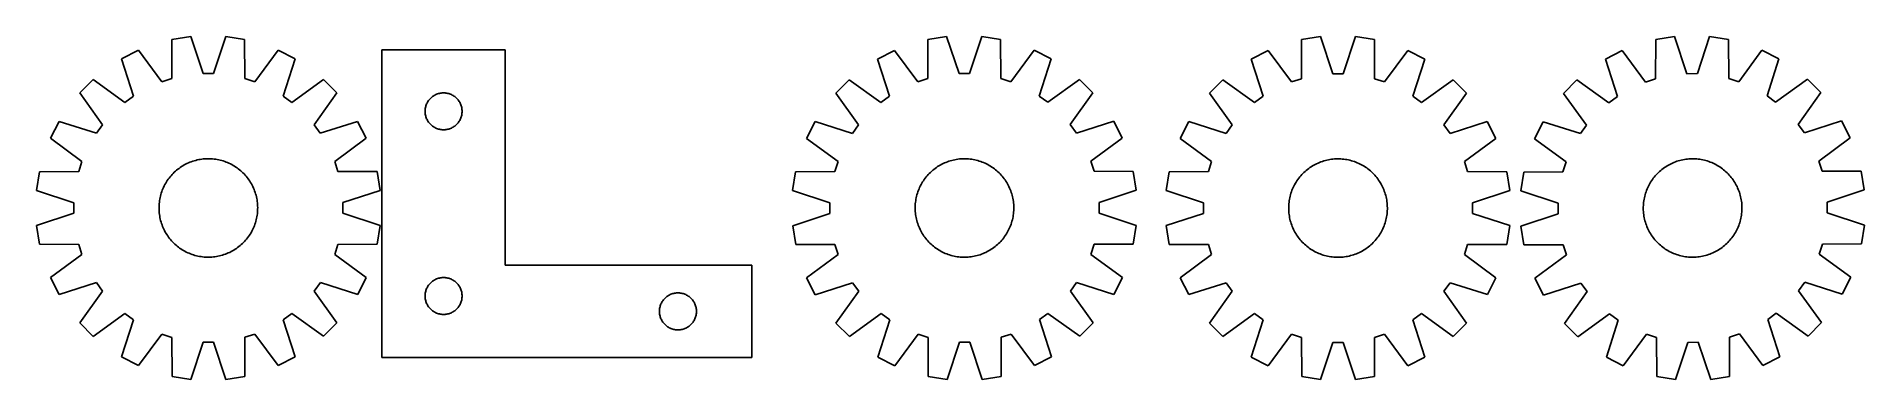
# Model space of a CAD drawing. Header units: millimetres. Extents: x 7 to 1489, y 7 to 285.
import ezdxf

# ---------------------------------------------------------------- set-up
doc = ezdxf.new("R2010")
doc.units = ezdxf.units.MM
doc.layers.add('CUT', color=7, linetype='CONTINUOUS', true_color=0x000000)

msp = doc.modelspace()

# ---------------------------------------------------------------- linework, layer by layer
at = {"layer": 'CUT'}
for p, q in [((116.512825, 282.7423), (116.342165, 250.978396)), ((131.709099, 285.151405), (116.512825, 282.7423)), ((141.69571, 254.997759), (131.709099, 285.151405)), ((160.247946, 285.15553), (150.270053, 254.998999)), ((175.444917, 282.750819), (160.247946, 285.15553)), ((175.624759, 250.986965), (175.444917, 282.750819)), ((729.387924, 282.686624), (729.251437, 250.922555)), ((744.581598, 285.112076), (729.387924, 282.686624)), ((754.600642, 254.969191), (744.581598, 285.112076)), ((773.120425, 285.146904), (763.17498, 254.979655)), ((788.319973, 282.758542), (773.120425, 285.146904)), ((788.533987, 250.9949), (788.319973, 282.758542)), ((1032.4024, 282.654139), (1032.227583, 250.890258)), ((1047.59899, 285.061255), (1032.4024, 282.654139)), ((1057.581653, 254.906302), (1047.59899, 285.061255)), ((1076.137838, 285.061644), (1066.155997, 254.906419)), ((1091.334493, 282.654943), (1076.137838, 285.061644)), ((1091.510177, 250.891066), (1091.334493, 282.654943)), ((1319.453274, 282.616805), (1319.378889, 250.852529)), ((1334.642177, 285.071958), (1319.453274, 282.616805)), ((1344.720134, 254.948719), (1334.642177, 285.071958)), ((1363.18088, 285.162581), (1353.294435, 254.975946)), ((1378.385069, 282.803941), (1363.18088, 285.162581)), ((1378.661184, 251.040778), (1378.385069, 282.803941)), ((89.372043, 273.919388), (75.663981, 266.932286)), ((75.663981, 266.932286), (85.317261, 236.670281)), ((108.187863, 248.327599), (89.372043, 273.919388)), ((202.588248, 273.935753), (183.779827, 248.338526)), ((216.298329, 266.952614), (202.588248, 273.935753)), ((206.653798, 236.68782), (216.298329, 266.952614)), ((386.720519, 274.364808), (286.720519, 274.364808)), ((286.720519, 274.364808), (286.720519, 24.364808)), ((386.720519, 99.364808), (386.720519, 274.364808)), ((702.25665, 273.834519), (688.556113, 266.832674)), ((688.556113, 266.832674), (698.241943, 236.581072)), ((721.099991, 248.262987), (702.25665, 273.834519)), ((815.472772, 273.972682), (796.6919, 248.355236)), ((829.190357, 267.004297), (815.472772, 273.972682)), ((819.578391, 236.729144), (829.190357, 267.004297)), ((1005.260464, 273.83478), (991.551487, 266.849473)), ((991.551487, 266.849473), (1001.200805, 236.586204)), ((1024.072933, 248.240528), (1005.260464, 273.83478)), ((1118.47667, 273.836324), (1099.664899, 248.241559)), ((1132.185837, 266.85139), (1118.47667, 273.836324)), ((1122.537344, 236.587859), (1132.185837, 266.85139)), ((1292.339358, 273.711672), (1278.652537, 266.683054)), ((1311.232658, 248.17703), (1292.339358, 273.711672)), ((1405.554994, 274.071185), (1386.824242, 248.417068)), ((1419.286177, 267.129632), (1405.554994, 274.071185)), ((1409.73342, 236.835745), (1419.286177, 267.129632)), ((150.270053, 254.998999), (141.69571, 254.997759)), ((763.17498, 254.979655), (754.600642, 254.969191)), ((1066.155997, 254.906419), (1057.581653, 254.906302)), ((1278.652537, 266.683054), (1288.397493, 236.450447)), ((1353.294435, 254.975946), (1344.720134, 254.948719)), ((52.577993, 250.154235), (41.699985, 239.273082)), ((41.699985, 239.273082), (60.232274, 213.475232)), ((78.381199, 231.629406), (52.577993, 250.154235)), ((116.342165, 250.978396), (108.187863, 248.327599)), ((183.779827, 248.338526), (175.624759, 250.986965)), ((239.389166, 250.181238), (213.591316, 231.648949)), ((231.74549, 213.500024), (250.270319, 239.30323)), ((250.270319, 239.30323), (239.389166, 250.181238)), ((328.346863, 236.809963), (328.998627, 237.224527)), ((328.998627, 237.224527), (329.670868, 237.60499)), ((329.670868, 237.60499), (330.361803, 237.950342)), ((330.361803, 237.950342), (331.069601, 238.259667)), ((331.069601, 238.259667), (331.792383, 238.532146)), ((331.792383, 238.532146), (332.528235, 238.767056)), ((332.528235, 238.767056), (333.275203, 238.963773)), ((333.275203, 238.963773), (334.031308, 239.121777)), ((334.031308, 239.121777), (334.794544, 239.240648)), ((334.794544, 239.240648), (335.562887, 239.320071)), ((335.562887, 239.320071), (336.3343, 239.359835)), ((336.3343, 239.359835), (337.106738, 239.359835)), ((337.106738, 239.359835), (337.878151, 239.320071)), ((337.878151, 239.320071), (338.646494, 239.240648)), ((338.646494, 239.240648), (339.409731, 239.121777)), ((339.409731, 239.121777), (340.165835, 238.963773)), ((340.165835, 238.963773), (340.912804, 238.767056)), ((340.912804, 238.767056), (341.648655, 238.532146)), ((341.648655, 238.532146), (342.371438, 238.259667)), ((342.371438, 238.259667), (343.079235, 237.950342)), ((343.079235, 237.950342), (343.77017, 237.60499)), ((343.77017, 237.60499), (344.442411, 237.224527)), ((344.442411, 237.224527), (345.094175, 236.809963)), ((665.488188, 250.029797), (654.621893, 239.136948)), ((654.621893, 239.136948), (673.181924, 213.35905)), ((691.311308, 231.532737), (665.488188, 250.029797)), ((729.251437, 250.922555), (721.099991, 248.262987)), ((796.6919, 248.355236), (788.533987, 250.9949)), ((852.299224, 250.257771), (826.521326, 231.69774)), ((844.695014, 213.568356), (863.192073, 239.391476)), ((863.192073, 239.391476), (852.299224, 250.257771)), ((968.463304, 250.074444), (957.583871, 239.194715)), ((957.583871, 239.194715), (976.112782, 213.39444)), ((994.264084, 231.546237), (968.463304, 250.074444)), ((1032.227583, 250.890258), (1024.072933, 248.240528)), ((1099.664899, 248.241559), (1091.510177, 250.891066)), ((1155.274478, 250.076991), (1129.474203, 231.548081)), ((1147.626, 213.396778), (1166.154207, 239.197559)), ((1166.154207, 239.197559), (1155.274478, 250.076991)), ((1255.617508, 249.835109), (1244.772529, 238.921036)), ((1244.772529, 238.921036), (1263.382923, 213.179474)), ((1281.476742, 231.388572), (1255.617508, 249.835109)), ((1319.378889, 250.852529), (1311.232658, 248.17703)), ((1386.824242, 248.417068), (1378.661184, 251.040778)), ((1442.42774, 250.428319), (1416.686179, 231.817925)), ((1434.895276, 213.724106), (1453.341814, 239.583341)), ((1453.341814, 239.583341), (1442.42774, 250.428319)), ((85.317261, 236.670281), (78.381199, 231.629406)), ((213.591316, 231.648949), (206.653798, 236.68782)), ((321.720519, 224.364808), (321.740408, 225.136989)), ((321.740408, 223.592627), (321.720519, 224.364808)), ((321.740408, 225.136989), (321.800021, 225.907123)), ((321.800021, 222.822493), (321.740408, 223.592627)), ((321.800021, 225.907123), (321.899201, 226.673166)), ((321.899201, 222.056449), (321.800021, 222.822493)), ((321.899201, 226.673166), (322.037684, 227.433089)), ((322.037684, 227.433089), (322.215103, 228.184875)), ((322.215103, 228.184875), (322.430988, 228.92653)), ((322.430988, 228.92653), (322.684767, 229.656089)), ((322.684767, 229.656089), (322.975766, 230.371616)), ((322.975766, 230.371616), (323.303213, 231.071215)), ((323.303213, 231.071215), (323.666241, 231.753029)), ((323.666241, 231.753029), (324.063886, 232.415251)), ((324.063886, 232.415251), (324.495094, 233.056124)), ((324.495094, 233.056124), (324.958722, 233.67395)), ((324.958722, 233.67395), (325.45354, 234.26709)), ((325.45354, 234.26709), (325.978236, 234.83397)), ((325.978236, 234.83397), (326.531419, 235.373088)), ((326.531419, 235.373088), (327.111621, 235.883015)), ((327.111621, 235.883015), (327.717305, 236.362397)), ((327.717305, 236.362397), (328.346863, 236.809963)), ((345.094175, 236.809963), (345.723733, 236.362397)), ((345.723733, 236.362397), (346.329417, 235.883015)), ((346.329417, 235.883015), (346.909619, 235.373088)), ((346.909619, 235.373088), (347.462802, 234.83397)), ((347.462802, 234.83397), (347.987498, 234.26709)), ((347.987498, 234.26709), (348.482316, 233.67395)), ((348.482316, 233.67395), (348.945944, 233.056124)), ((348.945944, 233.056124), (349.377153, 232.415251)), ((349.377153, 232.415251), (349.774798, 231.753029)), ((349.774798, 231.753029), (350.137825, 231.071215)), ((350.137825, 231.071215), (350.465273, 230.371616)), ((350.465273, 230.371616), (350.756271, 229.656089)), ((350.756271, 229.656089), (351.01005, 228.92653)), ((351.01005, 228.92653), (351.225935, 228.184875)), ((351.225935, 228.184875), (351.403354, 227.433089)), ((351.403354, 227.433089), (351.541838, 226.673166)), ((351.541838, 226.673166), (351.641017, 225.907123)), ((351.641017, 222.822493), (351.541838, 222.056449)), ((351.641017, 225.907123), (351.70063, 225.136989)), ((351.70063, 223.592627), (351.641017, 222.822493)), ((351.70063, 225.136989), (351.720519, 224.364808)), ((351.720519, 224.364808), (351.70063, 223.592627)), ((698.241943, 236.581072), (691.311308, 231.532737)), ((826.521326, 231.69774), (819.578391, 236.729144)), ((1001.200805, 236.586204), (994.264084, 231.546237)), ((1129.474203, 231.548081), (1122.537344, 236.587859)), ((1288.397493, 236.450447), (1281.476742, 231.388572)), ((1416.686179, 231.817925), (1409.73342, 236.835745)), ((24.928609, 216.182245), (17.94547, 202.472164)), ((55.193404, 206.537714), (24.928609, 216.182245)), ((60.232274, 213.475232), (55.193404, 206.537714)), ((236.786365, 206.563962), (231.74549, 213.500024)), ((267.04837, 216.217242), (236.786365, 206.563962)), ((274.035472, 202.509181), (267.04837, 216.217242)), ((322.037684, 221.296527), (321.899201, 222.056449)), ((322.215103, 220.544741), (322.037684, 221.296527)), ((322.430988, 219.803085), (322.215103, 220.544741)), ((322.684767, 219.073527), (322.430988, 219.803085)), ((322.975766, 218.357999), (322.684767, 219.073527)), ((323.303213, 217.658401), (322.975766, 218.357999)), ((323.666241, 216.976587), (323.303213, 217.658401)), ((324.063886, 216.314365), (323.666241, 216.976587)), ((324.495094, 215.673491), (324.063886, 216.314365)), ((324.958722, 215.055666), (324.495094, 215.673491)), ((325.45354, 214.462526), (324.958722, 215.055666)), ((325.978236, 213.895646), (325.45354, 214.462526)), ((326.531419, 213.356527), (325.978236, 213.895646)), ((327.111621, 212.846601), (326.531419, 213.356527)), ((327.717305, 212.367219), (327.111621, 212.846601)), ((328.346863, 211.919653), (327.717305, 212.367219)), ((328.998627, 211.505088), (328.346863, 211.919653)), ((329.670868, 211.124626), (328.998627, 211.505088)), ((330.361803, 210.779274), (329.670868, 211.124626)), ((331.069601, 210.469948), (330.361803, 210.779274)), ((331.792383, 210.197469), (331.069601, 210.469948)), ((332.528235, 209.96256), (331.792383, 210.197469)), ((333.275203, 209.765842), (332.528235, 209.96256)), ((334.031308, 209.607839), (333.275203, 209.765842)), ((334.794544, 209.488968), (334.031308, 209.607839)), ((335.562887, 209.409545), (334.794544, 209.488968)), ((336.3343, 209.369781), (335.562887, 209.409545)), ((337.106738, 209.369781), (336.3343, 209.369781)), ((337.878151, 209.409545), (337.106738, 209.369781)), ((338.646494, 209.488968), (337.878151, 209.409545)), ((339.409731, 209.607839), (338.646494, 209.488968)), ((340.165835, 209.765842), (339.409731, 209.607839)), ((340.912804, 209.96256), (340.165835, 209.765842)), ((341.648655, 210.197469), (340.912804, 209.96256)), ((342.371438, 210.469948), (341.648655, 210.197469)), ((343.079235, 210.779274), (342.371438, 210.469948)), ((343.77017, 211.124626), (343.079235, 210.779274)), ((344.442411, 211.505088), (343.77017, 211.124626)), ((345.094175, 211.919653), (344.442411, 211.505088)), ((345.723733, 212.367219), (345.094175, 211.919653)), ((346.329417, 212.846601), (345.723733, 212.367219)), ((346.909619, 213.356527), (346.329417, 212.846601)), ((347.462802, 213.895646), (346.909619, 213.356527)), ((347.987498, 214.462526), (347.462802, 213.895646)), ((348.482316, 215.055666), (347.987498, 214.462526)), ((348.945944, 215.673491), (348.482316, 215.055666)), ((349.377153, 216.314365), (348.945944, 215.673491)), ((349.774798, 216.976587), (349.377153, 216.314365)), ((350.137825, 217.658401), (349.774798, 216.976587)), ((350.465273, 218.357999), (350.137825, 217.658401)), ((350.756271, 219.073527), (350.465273, 218.357999)), ((351.01005, 219.803085), (350.756271, 219.073527)), ((351.225935, 220.544741), (351.01005, 219.803085)), ((351.403354, 221.296527), (351.225935, 220.544741)), ((351.541838, 222.056449), (351.403354, 221.296527)), ((637.875367, 216.028081), (630.906982, 202.310496)), ((668.15052, 206.416115), (637.875367, 216.028081)), ((673.181924, 213.35905), (668.15052, 206.416115)), ((849.743348, 206.637721), (844.695014, 213.568356)), ((879.99495, 216.323551), (849.743348, 206.637721)), ((886.996796, 202.623014), (879.99495, 216.323551)), ((940.809472, 216.106074), (933.824539, 202.396907)), ((971.073004, 206.457581), (940.809472, 216.106074)), ((976.112782, 213.39444), (971.073004, 206.457581)), ((1152.665967, 206.460057), (1147.626, 213.396778)), ((1182.929236, 216.109375), (1152.665967, 206.460057)), ((1189.914543, 202.400399), (1182.929236, 216.109375)), ((1228.071216, 215.779472), (1221.129663, 202.048289)), ((1258.365103, 206.226716), (1228.071216, 215.779472)), ((1263.382923, 213.179474), (1258.365103, 206.226716)), ((1439.957151, 206.803355), (1434.895276, 213.724106)), ((1470.189759, 216.548311), (1439.957151, 206.803355)), ((1477.218377, 202.86149), (1470.189759, 216.548311)), ((17.94547, 202.472164), (43.542698, 183.663743)), ((248.443683, 183.69336), (274.035472, 202.509181)), ((630.906982, 202.310496), (656.524428, 183.529623)), ((861.425264, 183.779673), (886.996796, 202.623014)), ((933.824539, 202.396907), (959.419304, 183.585136)), ((1164.320291, 183.587929), (1189.914543, 202.400399)), ((1221.129663, 202.048289), (1246.78378, 183.317537)), ((1451.683734, 183.96819), (1477.218377, 202.86149)), ((43.542698, 183.663743), (40.894258, 175.508675)), ((121.230355, 177.291667), (122.229161, 178.05416)), ((122.229161, 178.05416), (123.251423, 178.784903)), ((123.251423, 178.784903), (124.296135, 179.483175)), ((124.296135, 179.483175), (125.362265, 180.148288)), ((125.362265, 180.148288), (126.44876, 180.779584)), ((126.44876, 180.779584), (127.554548, 181.376442)), ((127.554548, 181.376442), (128.678538, 181.938271)), ((128.678538, 181.938271), (129.819622, 182.464518)), ((129.819622, 182.464518), (130.976672, 182.954662)), ((130.976672, 182.954662), (132.148547, 183.408221)), ((132.148547, 183.408221), (133.33409, 183.824747)), ((133.33409, 183.824747), (134.532132, 184.203828)), ((134.532132, 184.203828), (135.74149, 184.545091)), ((135.74149, 184.545091), (136.960971, 184.848199)), ((136.960971, 184.848199), (138.18937, 185.112852)), ((138.18937, 185.112852), (139.425476, 185.33879)), ((139.425476, 185.33879), (140.66807, 185.525789)), ((140.66807, 185.525789), (141.915924, 185.673665)), ((141.915924, 185.673665), (143.167807, 185.782273)), ((143.167807, 185.782273), (144.422484, 185.851504)), ((144.422484, 185.851504), (145.678716, 185.88129)), ((145.678716, 185.88129), (146.935264, 185.871603)), ((146.935264, 185.871603), (148.190888, 185.822451)), ((148.190888, 185.822451), (149.444348, 185.733883)), ((149.444348, 185.733883), (150.694408, 185.605987)), ((150.694408, 185.605987), (151.939833, 185.438889)), ((151.939833, 185.438889), (153.179396, 185.232753)), ((153.179396, 185.232753), (154.411872, 184.987784)), ((154.411872, 184.987784), (155.636045, 184.704222)), ((155.636045, 184.704222), (156.850707, 184.382348)), ((156.850707, 184.382348), (158.054659, 184.022479)), ((158.054659, 184.022479), (159.246714, 183.624971)), ((159.246714, 183.624971), (160.425694, 183.190216)), ((160.425694, 183.190216), (161.590437, 182.718643)), ((161.590437, 182.718643), (162.739792, 182.210717)), ((162.739792, 182.210717), (163.872626, 181.666939)), ((163.872626, 181.666939), (164.987821, 181.087847)), ((164.987821, 181.087847), (166.084275, 180.474011)), ((166.084275, 180.474011), (167.160908, 179.826037)), ((167.160908, 179.826037), (168.216655, 179.144566)), ((168.216655, 179.144566), (169.250477, 178.430269)), ((169.250477, 178.430269), (170.261351, 177.683851)), ((251.09448, 175.539058), (248.443683, 183.69336)), ((656.524428, 183.529623), (653.884764, 175.37171)), ((734.218896, 177.241127), (735.216881, 178.004694)), ((735.216881, 178.004694), (736.238357, 178.736536)), ((736.238357, 178.736536), (737.282317, 179.435932)), ((737.282317, 179.435932), (738.34773, 180.102192)), ((738.34773, 180.102192), (739.433545, 180.734657)), ((739.433545, 180.734657), (740.538691, 181.332703)), ((740.538691, 181.332703), (741.662076, 181.895741)), ((741.662076, 181.895741), (742.802593, 182.423215)), ((742.802593, 182.423215), (743.959115, 182.914605)), ((743.959115, 182.914605), (745.130501, 183.369424)), ((745.130501, 183.369424), (746.315596, 183.787225)), ((746.315596, 183.787225), (747.513229, 184.167595)), ((747.513229, 184.167595), (748.722219, 184.510159)), ((748.722219, 184.510159), (749.941373, 184.814578)), ((749.941373, 184.814578), (751.169487, 185.080553)), ((751.169487, 185.080553), (752.40535, 185.30782)), ((752.40535, 185.30782), (753.647741, 185.496156)), ((753.647741, 185.496156), (754.895435, 185.645375)), ((754.895435, 185.645375), (756.147201, 185.755328)), ((756.147201, 185.755328), (757.401803, 185.825909)), ((757.401803, 185.825909), (758.658002, 185.857047)), ((758.658002, 185.857047), (759.91456, 185.848711)), ((759.91456, 185.848711), (761.170236, 185.80091)), ((761.170236, 185.80091), (762.42379, 185.713691)), ((762.42379, 185.713691), (763.673987, 185.58714)), ((763.673987, 185.58714), (764.919592, 185.421382)), ((764.919592, 185.421382), (766.159375, 185.21658)), ((766.159375, 185.21658), (767.392114, 184.972936)), ((767.392114, 184.972936), (768.616591, 184.690692)), ((768.616591, 184.690692), (769.831599, 184.370125)), ((769.831599, 184.370125), (771.035938, 184.011552)), ((771.035938, 184.011552), (772.228419, 183.615326)), ((772.228419, 183.615326), (773.407867, 183.18184)), ((773.407867, 183.18184), (774.573116, 182.711519)), ((774.573116, 182.711519), (775.723017, 182.20483)), ((775.723017, 182.20483), (776.856436, 181.662272)), ((776.856436, 181.662272), (777.972252, 181.084379)), ((777.972252, 181.084379), (779.069367, 180.471723)), ((779.069367, 180.471723), (780.146695, 179.824908)), ((780.146695, 179.824908), (781.203176, 179.144573)), ((781.203176, 179.144573), (782.237765, 178.431389)), ((782.237765, 178.431389), (783.249442, 177.686059)), ((864.084831, 175.628227), (861.425264, 183.779673)), ((959.419304, 183.585136), (956.769797, 175.430414)), ((1037.106127, 177.202889), (1038.105032, 177.965251)), ((1038.105032, 177.965251), (1039.12739, 178.69586)), ((1039.12739, 178.69586), (1040.172193, 179.393996)), ((1040.172193, 179.393996), (1041.23841, 180.058969)), ((1041.23841, 180.058969), (1042.324987, 180.690124)), ((1042.324987, 180.690124), (1043.430854, 181.286836)), ((1043.430854, 181.286836), (1044.554918, 181.848518)), ((1044.554918, 181.848518), (1045.69607, 182.374616)), ((1045.69607, 182.374616), (1046.853184, 182.864609)), ((1046.853184, 182.864609), (1048.025119, 183.318015)), ((1048.025119, 183.318015), (1049.210717, 183.734385)), ((1049.210717, 183.734385), (1050.408808, 184.11331)), ((1050.408808, 184.11331), (1051.618211, 184.454414)), ((1051.618211, 184.454414), (1052.837731, 184.757362)), ((1052.837731, 184.757362), (1054.066165, 185.021855)), ((1054.066165, 185.021855), (1055.302301, 185.247631)), ((1055.302301, 185.247631), (1056.544919, 185.434467)), ((1056.544919, 185.434467), (1057.792792, 185.58218)), ((1057.792792, 185.58218), (1059.044689, 185.690623)), ((1059.044689, 185.690623), (1060.299375, 185.75969)), ((1060.299375, 185.75969), (1061.555611, 185.789312)), ((1061.555611, 185.789312), (1062.812158, 185.77946)), ((1062.812158, 185.77946), (1064.067775, 185.730144)), ((1064.067775, 185.730144), (1065.321224, 185.641412)), ((1065.321224, 185.641412), (1066.571267, 185.513352)), ((1066.571267, 185.513352), (1067.816671, 185.346091)), ((1067.816671, 185.346091), (1069.056206, 185.139793)), ((1069.056206, 185.139793), (1070.28865, 184.894662)), ((1070.28865, 184.894662), (1071.512786, 184.61094)), ((1071.512786, 184.61094), (1072.727406, 184.288907)), ((1072.727406, 184.288907), (1073.931311, 183.928881)), ((1073.931311, 183.928881), (1075.123314, 183.531217)), ((1075.123314, 183.531217), (1076.302237, 183.096308)), ((1076.302237, 183.096308), (1077.466918, 182.624582)), ((1077.466918, 182.624582), (1078.616207, 182.116505)), ((1078.616207, 182.116505), (1079.74897, 181.572579)), ((1079.74897, 181.572579), (1080.864088, 180.993341)), ((1080.864088, 180.993341), (1081.960463, 180.379361)), ((1081.960463, 180.379361), (1083.03701, 179.731247)), ((1083.03701, 179.731247), (1084.092669, 179.049637)), ((1084.092669, 179.049637), (1085.126396, 178.335205)), ((1085.126396, 178.335205), (1086.137173, 177.588655)), ((1166.97002, 175.43328), (1164.320291, 183.587929)), ((1246.78378, 183.317537), (1244.16007, 175.154479)), ((1324.490394, 177.180955), (1325.486883, 177.946471)), ((1325.486883, 177.946471), (1326.506927, 178.680309)), ((1326.506927, 178.680309), (1327.549517, 179.381745)), ((1327.549517, 179.381745), (1328.613626, 180.050086)), ((1328.613626, 180.050086), (1329.698203, 180.684672)), ((1329.698203, 180.684672), (1330.802177, 181.284879)), ((1330.802177, 181.284879), (1331.924459, 181.850112)), ((1331.924459, 181.850112), (1333.063943, 182.379815)), ((1333.063943, 182.379815), (1334.219502, 182.873464)), ((1334.219502, 182.873464), (1335.389997, 183.330573)), ((1335.389997, 183.330573), (1336.574272, 183.75069)), ((1336.574272, 183.75069), (1337.77116, 184.133401)), ((1337.77116, 184.133401), (1338.979478, 184.478328)), ((1338.979478, 184.478328), (1340.198034, 184.78513)), ((1340.198034, 184.78513), (1341.425625, 185.053505)), ((1341.425625, 185.053505), (1342.661041, 185.283188)), ((1342.661041, 185.283188), (1343.903062, 185.473953)), ((1343.903062, 185.473953), (1345.150462, 185.625611)), ((1345.150462, 185.625611), (1346.40201, 185.738012)), ((1346.40201, 185.738012), (1347.656472, 185.811045)), ((1347.656472, 185.811045), (1348.912608, 185.844639)), ((1348.912608, 185.844639), (1350.169179, 185.83876)), ((1350.169179, 185.83876), (1351.424946, 185.793414)), ((1351.424946, 185.793414), (1352.678669, 185.708646)), ((1352.678669, 185.708646), (1353.929111, 185.584539)), ((1353.929111, 185.584539), (1355.175037, 185.421216)), ((1355.175037, 185.421216), (1356.415219, 185.218839)), ((1356.415219, 185.218839), (1357.648432, 184.977606)), ((1357.648432, 184.977606), (1358.873458, 184.697756)), ((1358.873458, 184.697756), (1360.08909, 184.379565)), ((1360.08909, 184.379565), (1361.294128, 184.023347)), ((1361.294128, 184.023347), (1362.487382, 183.629454)), ((1362.487382, 183.629454), (1363.667675, 183.198274)), ((1363.667675, 183.198274), (1364.833841, 182.730233)), ((1364.833841, 182.730233), (1365.984731, 182.225793)), ((1365.984731, 182.225793), (1367.119208, 181.685451)), ((1367.119208, 181.685451), (1368.236152, 181.109742)), ((1368.236152, 181.109742), (1369.334462, 180.499232)), ((1369.334462, 180.499232), (1370.413054, 179.854524)), ((1370.413054, 179.854524), (1371.470862, 179.176256)), ((1371.470862, 179.176256), (1372.506844, 178.465096)), ((1372.506844, 178.465096), (1373.519976, 177.721745)), ((1454.359234, 175.82196), (1451.683734, 183.96819)), ((9.130405, 175.328833), (6.725693, 160.131862)), ((40.894258, 175.508675), (9.130405, 175.328833)), ((109.670506, 162.623708), (110.214284, 163.756542)), ((110.214284, 163.756542), (110.793377, 164.871737)), ((110.793377, 164.871737), (111.407212, 165.968191)), ((111.407212, 165.968191), (112.055186, 167.044823)), ((112.055186, 167.044823), (112.736657, 168.100571)), ((112.736657, 168.100571), (113.450954, 169.134393)), ((113.450954, 169.134393), (114.197372, 170.145267)), ((114.197372, 170.145267), (114.975174, 171.132197)), ((114.975174, 171.132197), (115.783592, 172.094209)), ((115.783592, 172.094209), (116.621829, 173.030353)), ((116.621829, 173.030353), (117.489057, 173.939706)), ((117.489057, 173.939706), (118.384421, 174.82137)), ((118.384421, 174.82137), (119.307036, 175.674474)), ((119.307036, 175.674474), (120.255993, 176.498177)), ((120.255993, 176.498177), (121.230355, 177.291667)), ((170.261351, 177.683851), (171.248281, 176.906049)), ((171.248281, 176.906049), (172.210293, 176.097631)), ((172.210293, 176.097631), (173.146437, 175.259394)), ((173.146437, 175.259394), (174.05579, 174.392166)), ((174.05579, 174.392166), (174.937454, 173.496802)), ((174.937454, 173.496802), (175.790558, 172.574187)), ((175.790558, 172.574187), (176.614261, 171.62523)), ((176.614261, 171.62523), (177.407751, 170.650868)), ((177.407751, 170.650868), (178.170244, 169.652063)), ((178.170244, 169.652063), (178.900987, 168.6298)), ((178.900987, 168.6298), (179.599259, 167.585088)), ((179.599259, 167.585088), (180.264372, 166.518959)), ((180.264372, 166.518959), (180.895668, 165.432464)), ((180.895668, 165.432464), (181.492526, 164.326675)), ((181.492526, 164.326675), (182.054355, 163.202685)), ((182.054355, 163.202685), (182.580602, 162.061601)), ((282.858384, 175.368399), (251.09448, 175.539058)), ((285.267489, 160.172124), (282.858384, 175.368399)), ((622.121122, 175.157697), (619.73276, 159.958148)), ((653.884764, 175.37171), (622.121122, 175.157697)), ((722.674834, 162.560741), (723.217393, 163.694159)), ((723.217393, 163.694159), (723.795285, 164.809976)), ((723.795285, 164.809976), (724.407941, 165.90709)), ((724.407941, 165.90709), (725.054756, 166.984419)), ((725.054756, 166.984419), (725.735091, 168.040899)), ((725.735091, 168.040899), (726.448275, 169.075488)), ((726.448275, 169.075488), (727.193605, 170.087165)), ((727.193605, 170.087165), (727.970345, 171.074932)), ((727.970345, 171.074932), (728.777728, 172.037813)), ((728.777728, 172.037813), (729.614957, 172.974858)), ((729.614957, 172.974858), (730.481206, 173.885143)), ((730.481206, 173.885143), (731.375621, 174.76777)), ((731.375621, 174.76777), (732.297318, 175.621866)), ((732.297318, 175.621866), (733.245389, 176.44659)), ((733.245389, 176.44659), (734.218896, 177.241127)), ((783.249442, 177.686059), (784.237208, 176.909319)), ((784.237208, 176.909319), (785.200089, 176.101936)), ((785.200089, 176.101936), (786.137135, 175.264707)), ((786.137135, 175.264707), (787.04742, 174.398458)), ((787.04742, 174.398458), (787.930046, 173.504043)), ((787.930046, 173.504043), (788.784143, 172.582346)), ((788.784143, 172.582346), (789.608866, 171.634275)), ((789.608866, 171.634275), (790.403404, 170.660768)), ((790.403404, 170.660768), (791.16697, 169.662783)), ((791.16697, 169.662783), (791.898813, 168.641307)), ((791.898813, 168.641307), (792.598209, 167.597347)), ((792.598209, 167.597347), (793.264468, 166.531934)), ((793.264468, 166.531934), (793.896933, 165.446119)), ((793.896933, 165.446119), (794.49498, 164.340973)), ((794.49498, 164.340973), (795.058018, 163.217588)), ((795.058018, 163.217588), (795.585492, 162.077071)), ((895.848901, 175.49174), (864.084831, 175.628227)), ((898.274353, 160.298066), (895.848901, 175.49174)), ((925.00592, 175.25473), (922.599218, 160.058075)), ((956.769797, 175.430414), (925.00592, 175.25473)), ((1025.544358, 162.536444), (1026.088283, 163.669207)), ((1026.088283, 163.669207), (1026.667522, 164.784325)), ((1026.667522, 164.784325), (1027.281501, 165.8807)), ((1027.281501, 165.8807), (1027.929616, 166.957247)), ((1027.929616, 166.957247), (1028.611225, 168.012906)), ((1028.611225, 168.012906), (1029.325658, 169.046633)), ((1029.325658, 169.046633), (1030.072208, 170.05741)), ((1030.072208, 170.05741), (1030.850139, 171.044239)), ((1030.850139, 171.044239), (1031.658683, 172.006145)), ((1031.658683, 172.006145), (1032.497042, 172.942179)), ((1032.497042, 172.942179), (1033.364389, 173.851418)), ((1033.364389, 173.851418), (1034.259869, 174.732965)), ((1034.259869, 174.732965), (1035.182596, 175.585948)), ((1035.182596, 175.585948), (1036.131661, 176.409527)), ((1036.131661, 176.409527), (1037.106127, 177.202889)), ((1086.137173, 177.588655), (1087.124002, 176.810724)), ((1087.124002, 176.810724), (1088.085908, 176.00218)), ((1088.085908, 176.00218), (1089.021942, 175.16382)), ((1089.021942, 175.16382), (1089.931181, 174.296473)), ((1089.931181, 174.296473), (1090.812728, 173.400994)), ((1090.812728, 173.400994), (1091.665711, 172.478267)), ((1091.665711, 172.478267), (1092.48929, 171.529202)), ((1092.48929, 171.529202), (1093.282652, 170.554736)), ((1093.282652, 170.554736), (1094.045014, 169.555831)), ((1094.045014, 169.555831), (1094.775623, 168.533473)), ((1094.775623, 168.533473), (1095.473759, 167.48867)), ((1095.473759, 167.48867), (1096.138732, 166.422453)), ((1096.138732, 166.422453), (1096.769887, 165.335875)), ((1096.769887, 165.335875), (1097.366599, 164.230009)), ((1097.366599, 164.230009), (1097.928281, 163.105945)), ((1097.928281, 163.105945), (1098.454379, 161.964793)), ((1198.733902, 175.258462), (1166.97002, 175.43328)), ((1201.141018, 160.061873), (1198.733902, 175.258462)), ((1212.396907, 174.878365), (1210.038267, 159.674176)), ((1244.16007, 175.154479), (1212.396907, 174.878365)), ((1312.975055, 162.478026), (1313.515397, 163.612503)), ((1313.515397, 163.612503), (1314.091107, 164.729448)), ((1314.091107, 164.729448), (1314.701616, 165.827758)), ((1314.701616, 165.827758), (1315.346324, 166.906349)), ((1315.346324, 166.906349), (1316.024592, 167.964157)), ((1316.024592, 167.964157), (1316.735753, 169.000139)), ((1316.735753, 169.000139), (1317.479103, 170.013271)), ((1317.479103, 170.013271), (1318.25391, 171.002554)), ((1318.25391, 171.002554), (1319.059409, 171.967012)), ((1319.059409, 171.967012), (1319.894804, 172.905693)), ((1319.894804, 172.905693), (1320.759272, 173.817669)), ((1320.759272, 173.817669), (1321.65196, 174.702043)), ((1321.65196, 174.702043), (1322.571985, 175.55794)), ((1322.571985, 175.55794), (1323.518441, 176.384515)), ((1323.518441, 176.384515), (1324.490394, 177.180955)), ((1373.519976, 177.721745), (1374.509259, 176.946938)), ((1374.509259, 176.946938), (1375.473717, 176.14144)), ((1375.473717, 176.14144), (1376.412397, 175.306044)), ((1376.412397, 175.306044), (1377.324374, 174.441576)), ((1377.324374, 174.441576), (1378.208747, 173.548889)), ((1378.208747, 173.548889), (1379.064644, 172.628863)), ((1379.064644, 172.628863), (1379.89122, 171.682407)), ((1379.89122, 171.682407), (1380.687659, 170.710454)), ((1380.687659, 170.710454), (1381.453175, 169.713965)), ((1381.453175, 169.713965), (1382.187014, 168.693921)), ((1382.187014, 168.693921), (1382.888449, 167.651331)), ((1382.888449, 167.651331), (1383.55679, 166.587222)), ((1383.55679, 166.587222), (1384.191377, 165.502646)), ((1384.191377, 165.502646), (1384.791583, 164.398671)), ((1384.791583, 164.398671), (1385.356817, 163.276389)), ((1385.356817, 163.276389), (1385.886519, 162.136906)), ((1486.12351, 175.747574), (1454.359234, 175.82196)), ((1488.578662, 160.558671), (1486.12351, 175.747574)), ((6.725693, 160.131862), (36.882224, 150.153969)), ((36.882224, 150.153969), (36.883464, 141.579626)), ((106.058772, 148.074804), (106.14734, 149.328264)), ((106.14734, 149.328264), (106.275236, 150.578324)), ((106.275236, 150.578324), (106.442334, 151.823749)), ((106.442334, 151.823749), (106.64847, 153.063312)), ((106.64847, 153.063312), (106.89344, 154.295788)), ((106.89344, 154.295788), (107.177001, 155.519961)), ((107.177001, 155.519961), (107.498875, 156.734623)), ((107.498875, 156.734623), (107.858744, 157.938575)), ((107.858744, 157.938575), (108.256252, 159.13063)), ((108.256252, 159.13063), (108.691007, 160.30961)), ((108.691007, 160.30961), (109.16258, 161.474353)), ((109.16258, 161.474353), (109.670506, 162.623708)), ((182.580602, 162.061601), (183.070746, 160.904551)), ((183.070746, 160.904551), (183.524305, 159.732676)), ((183.524305, 159.732676), (183.940831, 158.547133)), ((183.940831, 158.547133), (184.319913, 157.349091)), ((184.319913, 157.349091), (184.661175, 156.139733)), ((184.661175, 156.139733), (184.964283, 154.920253)), ((184.964283, 154.920253), (185.228936, 153.691853)), ((185.228936, 153.691853), (185.454874, 152.455747)), ((185.454874, 152.455747), (185.641873, 151.213153)), ((185.641873, 151.213153), (185.78975, 149.965299)), ((185.78975, 149.965299), (185.898357, 148.713416)), ((185.898357, 148.713416), (185.967588, 147.458739)), ((255.113844, 150.185513), (285.267489, 160.172124)), ((255.115083, 141.61117), (255.113844, 150.185513)), ((619.73276, 159.958148), (649.900009, 150.012703)), ((649.900009, 150.012703), (649.910473, 141.438366)), ((719.078754, 148.007959), (719.165973, 149.261514)), ((719.165973, 149.261514), (719.292524, 150.511711)), ((719.292524, 150.511711), (719.458282, 151.757315)), ((719.458282, 151.757315), (719.663084, 152.997099)), ((719.663084, 152.997099), (719.906728, 154.229838)), ((719.906728, 154.229838), (720.188972, 155.454315)), ((720.188972, 155.454315), (720.509539, 156.669323)), ((720.509539, 156.669323), (720.868112, 157.873661)), ((720.868112, 157.873661), (721.264338, 159.066143)), ((721.264338, 159.066143), (721.697824, 160.24559)), ((721.697824, 160.24559), (722.168145, 161.41084)), ((722.168145, 161.41084), (722.674834, 162.560741)), ((795.585492, 162.077071), (796.076881, 160.920549)), ((796.076881, 160.920549), (796.5317, 159.749163)), ((796.5317, 159.749163), (796.949501, 158.564068)), ((796.949501, 158.564068), (797.329871, 157.366435)), ((797.329871, 157.366435), (797.672435, 156.157445)), ((797.672435, 156.157445), (797.976854, 154.938291)), ((797.976854, 154.938291), (798.242829, 153.710177)), ((798.242829, 153.710177), (798.470097, 152.474314)), ((798.470097, 152.474314), (798.658432, 151.231923)), ((798.658432, 151.231923), (798.807651, 149.984229)), ((798.807651, 149.984229), (798.917605, 148.732463)), ((798.917605, 148.732463), (798.988185, 147.477862)), ((868.131468, 150.279022), (898.274353, 160.298066)), ((868.141932, 141.704684), (868.131468, 150.279022)), ((922.599218, 160.058075), (952.754444, 150.076234)), ((952.754444, 150.076234), (952.754561, 141.50189)), ((1021.930719, 147.988012), (1022.019451, 149.241461)), ((1022.019451, 149.241461), (1022.14751, 150.491504)), ((1022.14751, 150.491504), (1022.314772, 151.736908)), ((1022.314772, 151.736908), (1022.52107, 152.976443)), ((1022.52107, 152.976443), (1022.766201, 154.208887)), ((1022.766201, 154.208887), (1023.049922, 155.433023)), ((1023.049922, 155.433023), (1023.371955, 156.647643)), ((1023.371955, 156.647643), (1023.731982, 157.851548)), ((1023.731982, 157.851548), (1024.129646, 159.043551)), ((1024.129646, 159.043551), (1024.564555, 160.222474)), ((1024.564555, 160.222474), (1025.036281, 161.387155)), ((1025.036281, 161.387155), (1025.544358, 162.536444)), ((1098.454379, 161.964793), (1098.944372, 160.807678)), ((1098.944372, 160.807678), (1099.397778, 159.635744)), ((1099.397778, 159.635744), (1099.814148, 158.450146)), ((1099.814148, 158.450146), (1100.193073, 157.252055)), ((1100.193073, 157.252055), (1100.534177, 156.042652)), ((1100.534177, 156.042652), (1100.837125, 154.823132)), ((1100.837125, 154.823132), (1101.101618, 153.594698)), ((1101.101618, 153.594698), (1101.327394, 152.358562)), ((1101.327394, 152.358562), (1101.51423, 151.115944)), ((1101.51423, 151.115944), (1101.661943, 149.868071)), ((1101.661943, 149.868071), (1101.770386, 148.616173)), ((1101.770386, 148.616173), (1101.839453, 147.361488)), ((1170.986065, 150.07921), (1201.141018, 160.061873)), ((1170.986182, 141.504866), (1170.986065, 150.07921)), ((1210.038267, 159.674176), (1240.224902, 149.78773)), ((1240.224902, 149.78773), (1240.252129, 141.21343)), ((1309.407434, 147.918242), (1309.492202, 149.171965)), ((1309.492202, 149.171965), (1309.616309, 150.422406)), ((1309.616309, 150.422406), (1309.779632, 151.668333)), ((1309.779632, 151.668333), (1309.982009, 152.908514)), ((1309.982009, 152.908514), (1310.223242, 154.141727)), ((1310.223242, 154.141727), (1310.503092, 155.366754)), ((1310.503092, 155.366754), (1310.821283, 156.582386)), ((1310.821283, 156.582386), (1311.177501, 157.787424)), ((1311.177501, 157.787424), (1311.571394, 158.980677)), ((1311.571394, 158.980677), (1312.002574, 160.16097)), ((1312.002574, 160.16097), (1312.470615, 161.327137)), ((1312.470615, 161.327137), (1312.975055, 162.478026)), ((1385.886519, 162.136906), (1386.380169, 160.981346)), ((1386.380169, 160.981346), (1386.837277, 159.810851)), ((1386.837277, 159.810851), (1387.257395, 158.626576)), ((1387.257395, 158.626576), (1387.640105, 157.429689)), ((1387.640105, 157.429689), (1387.985032, 156.221371)), ((1387.985032, 156.221371), (1388.291835, 155.002814)), ((1388.291835, 155.002814), (1388.56021, 153.775223)), ((1388.56021, 153.775223), (1388.789893, 152.539807)), ((1388.789893, 152.539807), (1388.980658, 151.297786)), ((1388.980658, 151.297786), (1389.132315, 150.050386)), ((1389.132315, 150.050386), (1389.244716, 148.798838)), ((1389.244716, 148.798838), (1389.31775, 147.544377)), ((1458.455423, 150.480714), (1488.578662, 160.558671)), ((1458.482651, 141.906413), (1458.455423, 150.480714)), ((36.883464, 141.579626), (6.729818, 131.593015)), ((105.999933, 145.562632), (106.009621, 146.81918)), ((106.02972, 144.3064), (105.999933, 145.562632)), ((106.009621, 146.81918), (106.058772, 148.074804)), ((106.09895, 143.051723), (106.02972, 144.3064)), ((106.207558, 141.79984), (106.09895, 143.051723)), ((106.355434, 140.551986), (106.207558, 141.79984)), ((106.542433, 139.309392), (106.355434, 140.551986)), ((106.768371, 138.073286), (106.542433, 139.309392)), ((107.033024, 136.844886), (106.768371, 138.073286)), ((107.336132, 135.625406), (107.033024, 136.844886)), ((107.677395, 134.416048), (107.336132, 135.625406)), ((108.056476, 133.218006), (107.677395, 134.416048)), ((184.138564, 133.826564), (183.741055, 132.634509)), ((184.498432, 135.030516), (184.138564, 133.826564)), ((184.820306, 136.245178), (184.498432, 135.030516)), ((185.103868, 137.469351), (184.820306, 136.245178)), ((185.348837, 138.701827), (185.103868, 137.469351)), ((185.554973, 139.94139), (185.348837, 138.701827)), ((185.722071, 141.186815), (185.554973, 139.94139)), ((185.849967, 142.436875), (185.722071, 141.186815)), ((185.938535, 143.690335), (185.849967, 142.436875)), ((185.987687, 144.945959), (185.938535, 143.690335)), ((185.967588, 147.458739), (185.997374, 146.202507)), ((185.997374, 146.202507), (185.987687, 144.945959)), ((285.271615, 131.633277), (255.115083, 141.61117)), ((649.910473, 141.438366), (619.767588, 131.419322)), ((719.022617, 145.495726), (719.030953, 146.752283)), ((719.053755, 144.239526), (719.022617, 145.495726)), ((719.030953, 146.752283), (719.078754, 148.007959)), ((719.124336, 142.984925), (719.053755, 144.239526)), ((719.234289, 141.733159), (719.124336, 142.984925)), ((719.383508, 140.485465), (719.234289, 141.733159)), ((719.571844, 139.243073), (719.383508, 140.485465)), ((719.799111, 138.007211), (719.571844, 139.243073)), ((720.065086, 136.779097), (719.799111, 138.007211)), ((720.369505, 135.559943), (720.065086, 136.779097)), ((720.712069, 134.350953), (720.369505, 135.559943)), ((721.092439, 133.15332), (720.712069, 134.350953)), ((797.173828, 133.843726), (796.777603, 132.651245)), ((797.532401, 135.048065), (797.173828, 133.843726)), ((797.852968, 136.263073), (797.532401, 135.048065)), ((798.135213, 137.48755), (797.852968, 136.263073)), ((798.378856, 138.720289), (798.135213, 137.48755)), ((798.583658, 139.960072), (798.378856, 138.720289)), ((798.749416, 141.205677), (798.583658, 139.960072)), ((798.875968, 142.455874), (798.749416, 141.205677)), ((798.963187, 143.709428), (798.875968, 142.455874)), ((799.010988, 144.965104), (798.963187, 143.709428)), ((798.988185, 147.477862), (799.019323, 146.221662)), ((799.019323, 146.221662), (799.010988, 144.965104)), ((898.30918, 131.759239), (868.141932, 141.704684)), ((952.754561, 141.50189), (922.599608, 131.519227)), ((1021.871551, 145.475848), (1021.881403, 146.732395)), ((1021.901173, 144.219612), (1021.871551, 145.475848)), ((1021.881403, 146.732395), (1021.930719, 147.988012)), ((1021.97024, 142.964926), (1021.901173, 144.219612)), ((1022.078683, 141.713029), (1021.97024, 142.964926)), ((1022.226396, 140.465156), (1022.078683, 141.713029)), ((1022.413232, 139.222538), (1022.226396, 140.465156)), ((1022.639008, 137.986402), (1022.413232, 139.222538)), ((1022.903501, 136.757968), (1022.639008, 137.986402)), ((1023.206449, 135.538448), (1022.903501, 136.757968)), ((1023.547553, 134.329045), (1023.206449, 135.538448)), ((1023.926478, 133.130954), (1023.547553, 134.329045)), ((1100.008644, 133.729552), (1099.61098, 132.537549)), ((1100.36867, 134.933457), (1100.008644, 133.729552)), ((1100.690703, 136.148077), (1100.36867, 134.933457)), ((1100.974425, 137.372213), (1100.690703, 136.148077)), ((1101.219556, 138.604656), (1100.974425, 137.372213)), ((1101.425854, 139.844192), (1101.219556, 138.604656)), ((1101.593115, 141.089596), (1101.425854, 139.844192)), ((1101.721175, 142.339639), (1101.593115, 141.089596)), ((1101.809907, 143.593087), (1101.721175, 142.339639)), ((1101.859223, 144.848705), (1101.809907, 143.593087)), ((1101.839453, 147.361488), (1101.869075, 146.105251)), ((1101.869075, 146.105251), (1101.859223, 144.848705)), ((1201.141407, 131.523025), (1170.986182, 141.504866)), ((1240.252129, 141.21343), (1210.128891, 131.135472)), ((1309.356209, 145.405903), (1309.362088, 146.662475)), ((1309.389803, 144.149767), (1309.356209, 145.405903)), ((1309.362088, 146.662475), (1309.407434, 147.918242)), ((1309.462837, 142.895306), (1309.389803, 144.149767)), ((1309.575238, 141.643758), (1309.462837, 142.895306)), ((1309.726895, 140.396358), (1309.575238, 141.643758)), ((1309.91766, 139.154337), (1309.726895, 140.396358)), ((1310.147343, 137.918921), (1309.91766, 139.154337)), ((1310.415718, 136.691329), (1310.147343, 137.918921)), ((1310.722521, 135.472773), (1310.415718, 136.691329)), ((1311.067447, 134.264455), (1310.722521, 135.472773)), ((1311.450158, 133.067568), (1311.067447, 134.264455)), ((1387.530052, 133.90672), (1387.136159, 132.713466)), ((1387.88627, 135.111758), (1387.530052, 133.90672)), ((1388.20446, 136.32739), (1387.88627, 135.111758)), ((1388.48431, 137.552417), (1388.20446, 136.32739)), ((1388.725543, 138.785629), (1388.48431, 137.552417)), ((1388.927921, 140.025811), (1388.725543, 138.785629)), ((1389.091244, 141.271737), (1388.927921, 140.025811)), ((1389.21535, 142.522179), (1389.091244, 141.271737)), ((1389.300119, 143.775902), (1389.21535, 142.522179)), ((1389.345464, 145.031669), (1389.300119, 143.775902)), ((1389.31775, 147.544377), (1389.351343, 146.28824)), ((1389.351343, 146.28824), (1389.345464, 145.031669)), ((1488.669286, 132.019968), (1458.482651, 141.906413)), ((6.729818, 131.593015), (9.138923, 116.396741)), ((108.473002, 132.032463), (108.056476, 133.218006)), ((108.926561, 130.860588), (108.473002, 132.032463)), ((109.416705, 129.703538), (108.926561, 130.860588)), ((109.942952, 128.562454), (109.416705, 129.703538)), ((110.504781, 127.438464), (109.942952, 128.562454)), ((111.101639, 126.332675), (110.504781, 127.438464)), ((111.732935, 125.24618), (111.101639, 126.332675)), ((112.398048, 124.180051), (111.732935, 125.24618)), ((113.096321, 123.135339), (112.398048, 124.180051)), ((113.827064, 122.113077), (113.096321, 123.135339)), ((114.589556, 121.114271), (113.827064, 122.113077)), ((115.383046, 120.139909), (114.589556, 121.114271)), ((116.206749, 119.190952), (115.383046, 120.139909)), ((117.059854, 118.268337), (116.206749, 119.190952)), ((175.375478, 118.734786), (174.50825, 117.825433)), ((176.213715, 119.67093), (175.375478, 118.734786)), ((177.022133, 120.632942), (176.213715, 119.67093)), ((177.799935, 121.619872), (177.022133, 120.632942)), ((178.546353, 122.630747), (177.799935, 121.619872)), ((179.26065, 123.664568), (178.546353, 122.630747)), ((179.942121, 124.720316), (179.26065, 123.664568)), ((180.590095, 125.796948), (179.942121, 124.720316)), ((181.203931, 126.893402), (180.590095, 125.796948)), ((181.783023, 128.008597), (181.203931, 126.893402)), ((182.326801, 129.141431), (181.783023, 128.008597)), ((182.834727, 130.290786), (182.326801, 129.141431)), ((183.3063, 131.455529), (182.834727, 130.290786)), ((183.741055, 132.634509), (183.3063, 131.455529)), ((282.866903, 116.436306), (285.271615, 131.633277)), ((619.767588, 131.419322), (622.19304, 116.225648)), ((721.51024, 131.968225), (721.092439, 133.15332)), ((721.965059, 130.796839), (721.51024, 131.968225)), ((722.456449, 129.640317), (721.965059, 130.796839)), ((722.983923, 128.4998), (722.456449, 129.640317)), ((723.546961, 127.376414), (722.983923, 128.4998)), ((724.145007, 126.271269), (723.546961, 127.376414)), ((724.777472, 125.185454), (724.145007, 126.271269)), ((725.443732, 124.12004), (724.777472, 125.185454)), ((726.143128, 123.07608), (725.443732, 124.12004)), ((726.87497, 122.054604), (726.143128, 123.07608)), ((727.638537, 121.05662), (726.87497, 122.054604)), ((728.433074, 120.083112), (727.638537, 121.05662)), ((729.257798, 119.135042), (728.433074, 120.083112)), ((730.111894, 118.213345), (729.257798, 119.135042)), ((788.426984, 118.742529), (787.560734, 117.832244)), ((789.264213, 119.679575), (788.426984, 118.742529)), ((790.071596, 120.642456), (789.264213, 119.679575)), ((790.848335, 121.630222), (790.071596, 120.642456)), ((791.593665, 122.641899), (790.848335, 121.630222)), ((792.306849, 123.676488), (791.593665, 122.641899)), ((792.987185, 124.732969), (792.306849, 123.676488)), ((793.634, 125.810297), (792.987185, 124.732969)), ((794.246656, 126.907412), (793.634, 125.810297)), ((794.824548, 128.023228), (794.246656, 126.907412)), ((795.367107, 129.156647), (794.824548, 128.023228)), ((795.873796, 130.306548), (795.367107, 129.156647)), ((796.344116, 131.471797), (795.873796, 130.306548)), ((796.777603, 132.651245), (796.344116, 131.471797)), ((895.920818, 116.559691), (898.30918, 131.759239)), ((922.599608, 131.519227), (925.006723, 116.322637)), ((1024.342848, 131.945356), (1023.926478, 133.130954)), ((1024.796254, 130.773422), (1024.342848, 131.945356)), ((1025.286247, 129.616307), (1024.796254, 130.773422)), ((1025.812344, 128.475155), (1025.286247, 129.616307)), ((1026.374026, 127.351091), (1025.812344, 128.475155)), ((1026.970739, 126.245224), (1026.374026, 127.351091)), ((1027.601893, 125.158647), (1026.970739, 126.245224)), ((1028.266867, 124.09243), (1027.601893, 125.158647)), ((1028.965002, 123.047627), (1028.266867, 124.09243)), ((1029.695611, 122.025269), (1028.965002, 123.047627)), ((1030.457973, 121.026364), (1029.695611, 122.025269)), ((1031.251335, 120.051898), (1030.457973, 121.026364)), ((1032.074914, 119.102833), (1031.251335, 120.051898)), ((1032.927898, 118.180106), (1032.074914, 119.102833)), ((1091.243583, 118.638921), (1090.376236, 117.729682)), ((1092.081943, 119.574955), (1091.243583, 118.638921)), ((1092.890487, 120.536861), (1092.081943, 119.574955)), ((1093.668418, 121.523689), (1092.890487, 120.536861)), ((1094.414968, 122.534466), (1093.668418, 121.523689)), ((1095.1294, 123.568194), (1094.414968, 122.534466)), ((1095.81101, 124.623853), (1095.1294, 123.568194)), ((1096.459124, 125.7004), (1095.81101, 124.623853)), ((1097.073104, 126.796774), (1096.459124, 125.7004)), ((1097.652342, 127.911893), (1097.073104, 126.796774)), ((1098.196268, 129.044656), (1097.652342, 127.911893)), ((1098.704345, 130.193945), (1098.196268, 129.044656)), ((1099.176071, 131.358626), (1098.704345, 130.193945)), ((1099.61098, 132.537549), (1099.176071, 131.358626)), ((1198.734706, 116.32637), (1201.141407, 131.523025)), ((1210.128891, 131.135472), (1212.584043, 115.946569)), ((1311.870275, 131.883292), (1311.450158, 133.067568)), ((1312.327384, 130.712797), (1311.870275, 131.883292)), ((1312.821033, 129.557238), (1312.327384, 130.712797)), ((1313.350736, 128.417755), (1312.821033, 129.557238)), ((1313.915969, 127.295472), (1313.350736, 128.417755)), ((1314.516176, 126.191498), (1313.915969, 127.295472)), ((1315.150762, 125.106921), (1314.516176, 126.191498)), ((1315.819103, 124.042813), (1315.150762, 125.106921)), ((1316.520539, 123.000222), (1315.819103, 124.042813)), ((1317.254377, 121.980179), (1316.520539, 123.000222)), ((1318.019894, 120.983689), (1317.254377, 121.980179)), ((1318.816333, 120.011737), (1318.019894, 120.983689)), ((1319.642909, 119.065281), (1318.816333, 120.011737)), ((1320.498805, 118.145255), (1319.642909, 119.065281)), ((1378.812749, 118.788451), (1377.948281, 117.876474)), ((1379.648144, 119.727131), (1378.812749, 118.788451)), ((1380.453643, 120.691589), (1379.648144, 119.727131)), ((1381.22845, 121.680872), (1380.453643, 120.691589)), ((1381.9718, 122.694005), (1381.22845, 121.680872)), ((1382.682961, 123.729986), (1381.9718, 122.694005)), ((1383.361229, 124.787794), (1382.682961, 123.729986)), ((1384.005936, 125.866386), (1383.361229, 124.787794)), ((1384.616446, 126.964696), (1384.005936, 125.866386)), ((1385.192156, 128.08164), (1384.616446, 126.964696)), ((1385.732497, 129.216117), (1385.192156, 128.08164)), ((1386.236938, 130.367007), (1385.732497, 129.216117)), ((1386.704979, 131.533173), (1386.236938, 130.367007)), ((1387.136159, 132.713466), (1386.704979, 131.533173)), ((1486.310646, 116.815779), (1488.669286, 132.019968)), ((9.138923, 116.396741), (40.902827, 116.226081)), ((43.553624, 108.071779), (17.961835, 89.255959)), ((40.902827, 116.226081), (43.553624, 108.071779)), ((117.941517, 117.372973), (117.059854, 118.268337)), ((118.85087, 116.505745), (117.941517, 117.372973)), ((119.787014, 115.667508), (118.85087, 116.505745)), ((120.749026, 114.85909), (119.787014, 115.667508)), ((121.735956, 114.081288), (120.749026, 114.85909)), ((122.746831, 113.33487), (121.735956, 114.081288)), ((123.780652, 112.620573), (122.746831, 113.33487)), ((124.8364, 111.939102), (123.780652, 112.620573)), ((125.913032, 111.291128), (124.8364, 111.939102)), ((127.009487, 110.677292), (125.913032, 111.291128)), ((128.124681, 110.0982), (127.009487, 110.677292)), ((129.257515, 109.554422), (128.124681, 110.0982)), ((130.40687, 109.046496), (129.257515, 109.554422)), ((131.571613, 108.574923), (130.40687, 109.046496)), ((132.750593, 108.140168), (131.571613, 108.574923)), ((133.942648, 107.74266), (132.750593, 108.140168)), ((135.1466, 107.382791), (133.942648, 107.74266)), ((136.361263, 107.060917), (135.1466, 107.382791)), ((137.585436, 106.777356), (136.361263, 107.060917)), ((138.817911, 106.532386), (137.585436, 106.777356)), ((140.057474, 106.32625), (138.817911, 106.532386)), ((141.302899, 106.159152), (140.057474, 106.32625)), ((142.552959, 106.031256), (141.302899, 106.159152)), ((143.806419, 105.942688), (142.552959, 106.031256)), ((145.062043, 105.893537), (143.806419, 105.942688)), ((146.318591, 105.883849), (145.062043, 105.893537)), ((147.574824, 105.913635), (146.318591, 105.883849)), ((148.8295, 105.982866), (147.574824, 105.913635)), ((150.081383, 106.091474), (148.8295, 105.982866)), ((151.329237, 106.23935), (150.081383, 106.091474)), ((152.571831, 106.426349), (151.329237, 106.23935)), ((153.807937, 106.652287), (152.571831, 106.426349)), ((155.036337, 106.91694), (153.807937, 106.652287)), ((156.255817, 107.220048), (155.036337, 106.91694)), ((157.465175, 107.561311), (156.255817, 107.220048)), ((158.663217, 107.940392), (157.465175, 107.561311)), ((159.84876, 108.356918), (158.663217, 107.940392)), ((161.020635, 108.810477), (159.84876, 108.356918)), ((162.177685, 109.300621), (161.020635, 108.810477)), ((163.318769, 109.826868), (162.177685, 109.300621)), ((164.442759, 110.388697), (163.318769, 109.826868)), ((165.548548, 110.985555), (164.442759, 110.388697)), ((166.635043, 111.616851), (165.548548, 110.985555)), ((167.701172, 112.281964), (166.635043, 111.616851)), ((168.745884, 112.980236), (167.701172, 112.281964)), ((169.768147, 113.71098), (168.745884, 112.980236)), ((170.766952, 114.473472), (169.768147, 113.71098)), ((171.741314, 115.266962), (170.766952, 114.473472)), ((172.690271, 116.090665), (171.741314, 115.266962)), ((173.612886, 116.94377), (172.690271, 116.090665)), ((174.50825, 117.825433), (173.612886, 116.94377)), ((248.45461, 108.101396), (251.103049, 116.256464)), ((274.051837, 89.292975), (248.45461, 108.101396)), ((251.103049, 116.256464), (282.866903, 116.436306)), ((622.19304, 116.225648), (653.957109, 116.08916)), ((656.616677, 107.937714), (631.045145, 89.094373)), ((653.957109, 116.08916), (656.616677, 107.937714)), ((730.994521, 117.31893), (730.111894, 118.213345)), ((731.904806, 116.45268), (730.994521, 117.31893)), ((732.841851, 115.615451), (731.904806, 116.45268)), ((733.804732, 114.808068), (732.841851, 115.615451)), ((734.792499, 114.031329), (733.804732, 114.808068)), ((735.804176, 113.285999), (734.792499, 114.031329)), ((736.838765, 112.572815), (735.804176, 113.285999)), ((737.895245, 111.892479), (736.838765, 112.572815)), ((738.972574, 111.245664), (737.895245, 111.892479)), ((740.069688, 110.633009), (738.972574, 111.245664)), ((741.185505, 110.055116), (740.069688, 110.633009)), ((742.318923, 109.512558), (741.185505, 110.055116)), ((743.468824, 109.005868), (742.318923, 109.512558)), ((744.634074, 108.535548), (743.468824, 109.005868)), ((745.813521, 108.102061), (744.634074, 108.535548)), ((747.006003, 107.705836), (745.813521, 108.102061)), ((748.210341, 107.347263), (747.006003, 107.705836)), ((749.425349, 107.026696), (748.210341, 107.347263)), ((750.649827, 106.744451), (749.425349, 107.026696)), ((751.882565, 106.500808), (750.649827, 106.744451)), ((753.122349, 106.296006), (751.882565, 106.500808)), ((754.367953, 106.130248), (753.122349, 106.296006)), ((755.61815, 106.003696), (754.367953, 106.130248)), ((756.871705, 105.916477), (755.61815, 106.003696)), ((758.127381, 105.868676), (756.871705, 105.916477)), ((759.383938, 105.860341), (758.127381, 105.868676)), ((760.640138, 105.891479), (759.383938, 105.860341)), ((761.89474, 105.962059), (760.640138, 105.891479)), ((763.146505, 106.072013), (761.89474, 105.962059)), ((764.394199, 106.221232), (763.146505, 106.072013)), ((765.636591, 106.409568), (764.394199, 106.221232)), ((766.872453, 106.636835), (765.636591, 106.409568)), ((768.100567, 106.90281), (766.872453, 106.636835)), ((769.319721, 107.207229), (768.100567, 106.90281)), ((770.528711, 107.549793), (769.319721, 107.207229)), ((771.726344, 107.930163), (770.528711, 107.549793)), ((772.911439, 108.347964), (771.726344, 107.930163)), ((774.082825, 108.802783), (772.911439, 108.347964)), ((775.239348, 109.294172), (774.082825, 108.802783)), ((776.379864, 109.821646), (775.239348, 109.294172)), ((777.50325, 110.384684), (776.379864, 109.821646)), ((778.608395, 110.982731), (777.50325, 110.384684)), ((779.69421, 111.615196), (778.608395, 110.982731)), ((780.759624, 112.281455), (779.69421, 111.615196)), ((781.803584, 112.980851), (780.759624, 112.281455)), ((782.82506, 113.712694), (781.803584, 112.980851)), ((783.823044, 114.47626), (782.82506, 113.712694)), ((784.796552, 115.270798), (783.823044, 114.47626)), ((785.744622, 116.095522), (784.796552, 115.270798)), ((786.66632, 116.949618), (785.744622, 116.095522)), ((787.560734, 117.832244), (786.66632, 116.949618)), ((861.517512, 108.187764), (864.157176, 116.345677)), ((887.134959, 89.406892), (861.517512, 108.187764)), ((864.157176, 116.345677), (895.920818, 116.559691)), ((925.006723, 116.322637), (956.770605, 116.14782)), ((959.420334, 107.99317), (933.826082, 89.180701)), ((956.770605, 116.14782), (959.420334, 107.99317)), ((1033.809445, 117.284626), (1032.927898, 118.180106)), ((1034.718684, 116.417279), (1033.809445, 117.284626)), ((1035.654718, 115.57892), (1034.718684, 116.417279)), ((1036.616624, 114.770376), (1035.654718, 115.57892)), ((1037.603452, 113.992445), (1036.616624, 114.770376)), ((1038.614229, 113.245895), (1037.603452, 113.992445)), ((1039.647957, 112.531462), (1038.614229, 113.245895)), ((1040.703616, 111.849853), (1039.647957, 112.531462)), ((1041.780163, 111.201738), (1040.703616, 111.849853)), ((1042.876537, 110.587759), (1041.780163, 111.201738)), ((1043.991656, 110.00852), (1042.876537, 110.587759)), ((1045.124419, 109.464595), (1043.991656, 110.00852)), ((1046.273708, 108.956518), (1045.124419, 109.464595)), ((1047.438388, 108.484792), (1046.273708, 108.956518)), ((1048.617312, 108.049883), (1047.438388, 108.484792)), ((1049.809314, 107.652219), (1048.617312, 108.049883)), ((1051.01322, 107.292192), (1049.809314, 107.652219)), ((1052.22784, 106.970159), (1051.01322, 107.292192)), ((1053.451976, 106.686438), (1052.22784, 106.970159)), ((1054.684419, 106.441307), (1053.451976, 106.686438)), ((1055.923955, 106.235009), (1054.684419, 106.441307)), ((1057.169359, 106.067748), (1055.923955, 106.235009)), ((1058.419402, 105.939688), (1057.169359, 106.067748)), ((1059.67285, 105.850956), (1058.419402, 105.939688)), ((1060.928468, 105.80164), (1059.67285, 105.850956)), ((1062.185014, 105.791788), (1060.928468, 105.80164)), ((1063.44125, 105.82141), (1062.185014, 105.791788)), ((1064.695936, 105.890477), (1063.44125, 105.82141)), ((1065.947834, 105.99892), (1064.695936, 105.890477)), ((1067.195707, 106.146633), (1065.947834, 105.99892)), ((1068.438325, 106.333469), (1067.195707, 106.146633)), ((1069.674461, 106.559245), (1068.438325, 106.333469)), ((1070.902895, 106.823738), (1069.674461, 106.559245)), ((1072.122415, 107.126686), (1070.902895, 106.823738)), ((1073.331818, 107.46779), (1072.122415, 107.126686)), ((1074.529909, 107.846715), (1073.331818, 107.46779)), ((1075.715507, 108.263085), (1074.529909, 107.846715)), ((1076.887441, 108.716491), (1075.715507, 108.263085)), ((1078.044556, 109.206484), (1076.887441, 108.716491)), ((1079.185708, 109.732581), (1078.044556, 109.206484)), ((1080.309772, 110.294263), (1079.185708, 109.732581)), ((1081.415638, 110.890976), (1080.309772, 110.294263)), ((1082.502216, 111.52213), (1081.415638, 110.890976)), ((1083.568433, 112.187104), (1082.502216, 111.52213)), ((1084.613236, 112.885239), (1083.568433, 112.187104)), ((1085.635594, 113.615849), (1084.613236, 112.885239)), ((1086.634499, 114.37821), (1085.635594, 113.615849)), ((1087.608965, 115.171572), (1086.634499, 114.37821)), ((1088.55803, 115.995152), (1087.608965, 115.171572)), ((1089.480757, 116.848135), (1088.55803, 115.995152)), ((1090.376236, 117.729682), (1089.480757, 116.848135)), ((1164.321322, 107.995964), (1166.970829, 116.150686)), ((1189.916087, 89.184192), (1164.321322, 107.995964)), ((1166.970829, 116.150686), (1198.734706, 116.32637)), ((1212.584043, 115.946569), (1244.348319, 115.872184)), ((1247.023818, 107.725953), (1221.489176, 88.832653)), ((1244.348319, 115.872184), (1247.023818, 107.725953)), ((1321.383179, 117.252568), (1320.498805, 118.145255)), ((1322.295156, 116.3881), (1321.383179, 117.252568)), ((1323.233836, 115.552704), (1322.295156, 116.3881)), ((1324.198294, 114.747205), (1323.233836, 115.552704)), ((1325.187577, 113.972398), (1324.198294, 114.747205)), ((1326.200709, 113.229048), (1325.187577, 113.972398)), ((1327.236691, 112.517888), (1326.200709, 113.229048)), ((1328.294499, 111.839619), (1327.236691, 112.517888)), ((1329.37309, 111.194912), (1328.294499, 111.839619)), ((1330.4714, 110.584402), (1329.37309, 111.194912)), ((1331.588345, 110.008692), (1330.4714, 110.584402)), ((1332.722822, 109.468351), (1331.588345, 110.008692)), ((1333.873711, 108.96391), (1332.722822, 109.468351)), ((1335.039878, 108.495869), (1333.873711, 108.96391)), ((1336.220171, 108.06469), (1335.039878, 108.495869)), ((1337.413425, 107.670796), (1336.220171, 108.06469)), ((1338.618462, 107.314579), (1337.413425, 107.670796)), ((1339.834094, 106.996388), (1338.618462, 107.314579)), ((1341.059121, 106.716538), (1339.834094, 106.996388)), ((1342.292334, 106.475305), (1341.059121, 106.716538)), ((1343.532515, 106.272927), (1342.292334, 106.475305)), ((1344.778442, 106.109604), (1343.532515, 106.272927)), ((1346.028883, 105.985498), (1344.778442, 106.109604)), ((1347.282606, 105.90073), (1346.028883, 105.985498)), ((1348.538373, 105.855384), (1347.282606, 105.90073)), ((1349.794945, 105.849505), (1348.538373, 105.855384)), ((1351.051081, 105.883099), (1349.794945, 105.849505)), ((1352.305542, 105.956132), (1351.051081, 105.883099)), ((1353.557091, 106.068533), (1352.305542, 105.956132)), ((1354.804491, 106.220191), (1353.557091, 106.068533)), ((1356.046511, 106.410955), (1354.804491, 106.220191)), ((1357.281927, 106.640638), (1356.046511, 106.410955)), ((1358.509519, 106.909014), (1357.281927, 106.640638)), ((1359.728075, 107.215816), (1358.509519, 106.909014)), ((1360.936393, 107.560743), (1359.728075, 107.215816)), ((1362.133281, 107.943454), (1360.936393, 107.560743)), ((1363.317556, 108.363571), (1362.133281, 107.943454)), ((1364.488051, 108.820679), (1363.317556, 108.363571)), ((1365.64361, 109.314329), (1364.488051, 108.820679)), ((1366.783093, 109.844031), (1365.64361, 109.314329)), ((1367.905376, 110.409265), (1366.783093, 109.844031)), ((1369.00935, 111.009471), (1367.905376, 110.409265)), ((1370.093927, 111.644058), (1369.00935, 111.009471)), ((1371.158035, 112.312399), (1370.093927, 111.644058)), ((1372.200626, 113.013835), (1371.158035, 112.312399)), ((1373.220669, 113.747673), (1372.200626, 113.013835)), ((1374.217159, 114.513189), (1373.220669, 113.747673)), ((1375.189111, 115.309628), (1374.217159, 114.513189)), ((1376.135567, 116.136204), (1375.189111, 115.309628)), ((1377.055593, 116.992101), (1376.135567, 116.136204)), ((1377.948281, 117.876474), (1377.055593, 116.992101)), ((1451.923773, 108.376606), (1454.547483, 116.539664)), ((1477.577889, 89.645854), (1451.923773, 108.376606)), ((1454.547483, 116.539664), (1486.310646, 116.815779)), ((17.961835, 89.255959), (24.948937, 75.547897)), ((267.068698, 75.582894), (274.051837, 89.292975)), ((332.528235, 88.767056), (333.275203, 88.963773)), ((333.275203, 88.963773), (334.031308, 89.121777)), ((334.031308, 89.121777), (334.794544, 89.240648)), ((334.794544, 89.240648), (335.562887, 89.320071)), ((335.562887, 89.320071), (336.3343, 89.359835)), ((336.3343, 89.359835), (337.106738, 89.359835)), ((337.106738, 89.359835), (337.878151, 89.320071)), ((337.878151, 89.320071), (338.646494, 89.240648)), ((338.646494, 89.240648), (339.409731, 89.121777)), ((339.409731, 89.121777), (340.165835, 88.963773)), ((340.165835, 88.963773), (340.912804, 88.767056)), ((586.720519, 99.364808), (386.720519, 99.364808)), ((586.720519, 24.364808), (586.720519, 99.364808)), ((631.045145, 89.094373), (638.04699, 75.393836)), ((880.166573, 75.689307), (887.134959, 89.406892)), ((933.826082, 89.180701), (940.81139, 75.471725)), ((1182.931153, 75.475026), (1189.916087, 89.184192)), ((1470.636336, 75.914671), (1477.577889, 89.645854)), ((24.948937, 75.547897), (55.210942, 85.201177)), ((60.251818, 78.265115), (41.726988, 52.461909)), ((55.210942, 85.201177), (60.251818, 78.265115)), ((231.765033, 78.289907), (236.803904, 85.227425)), ((250.297322, 52.492057), (231.765033, 78.289907)), ((236.803904, 85.227425), (267.068698, 75.582894)), ((321.720519, 74.364808), (321.740408, 75.136989)), ((321.740408, 73.592627), (321.720519, 74.364808)), ((321.740408, 75.136989), (321.800021, 75.907123)), ((321.800021, 75.907123), (321.899201, 76.673166)), ((321.899201, 76.673166), (322.037684, 77.433089)), ((322.037684, 77.433089), (322.215103, 78.184875)), ((322.215103, 78.184875), (322.430988, 78.92653)), ((322.430988, 78.92653), (322.684767, 79.656089)), ((322.684767, 79.656089), (322.975766, 80.371616)), ((322.975766, 80.371616), (323.303213, 81.071215)), ((323.303213, 81.071215), (323.666241, 81.753029)), ((323.666241, 81.753029), (324.063886, 82.415251)), ((324.063886, 82.415251), (324.495094, 83.056124)), ((324.495094, 83.056124), (324.958722, 83.67395)), ((324.958722, 83.67395), (325.45354, 84.26709)), ((325.45354, 84.26709), (325.978236, 84.83397)), ((325.978236, 84.83397), (326.531419, 85.373088)), ((326.531419, 85.373088), (327.111621, 85.883015)), ((327.111621, 85.883015), (327.717305, 86.362397)), ((327.717305, 86.362397), (328.346863, 86.809963)), ((328.346863, 86.809963), (328.998627, 87.224527)), ((328.998627, 87.224527), (329.670868, 87.60499)), ((329.670868, 87.60499), (330.361803, 87.950342)), ((330.361803, 87.950342), (331.069601, 88.259667)), ((331.069601, 88.259667), (331.792383, 88.532146)), ((331.792383, 88.532146), (332.528235, 88.767056)), ((340.912804, 88.767056), (341.648655, 88.532146)), ((341.648655, 88.532146), (342.371438, 88.259667)), ((342.371438, 88.259667), (343.079235, 87.950342)), ((343.079235, 87.950342), (343.77017, 87.60499)), ((343.77017, 87.60499), (344.442411, 87.224527)), ((344.442411, 87.224527), (345.094175, 86.809963)), ((345.094175, 86.809963), (345.723733, 86.362397)), ((345.723733, 86.362397), (346.329417, 85.883015)), ((346.329417, 85.883015), (346.909619, 85.373088)), ((346.909619, 85.373088), (347.462802, 84.83397)), ((347.462802, 84.83397), (347.987498, 84.26709)), ((347.987498, 84.26709), (348.482316, 83.67395)), ((348.482316, 83.67395), (348.945944, 83.056124)), ((348.945944, 83.056124), (349.377153, 82.415251)), ((349.377153, 82.415251), (349.774798, 81.753029)), ((349.774798, 81.753029), (350.137825, 81.071215)), ((350.137825, 81.071215), (350.465273, 80.371616)), ((350.465273, 80.371616), (350.756271, 79.656089)), ((350.756271, 79.656089), (351.01005, 78.92653)), ((351.01005, 78.92653), (351.225935, 78.184875)), ((351.225935, 78.184875), (351.403354, 77.433089)), ((351.403354, 77.433089), (351.541838, 76.673166)), ((351.541838, 76.673166), (351.641017, 75.907123)), ((351.641017, 75.907123), (351.70063, 75.136989)), ((351.70063, 75.136989), (351.720519, 74.364808)), ((351.720519, 74.364808), (351.70063, 73.592627)), ((517.717305, 73.862397), (518.346863, 74.309963)), ((518.346863, 74.309963), (518.998627, 74.724527)), ((518.998627, 74.724527), (519.670868, 75.10499)), ((519.670868, 75.10499), (520.361803, 75.450342)), ((520.361803, 75.450342), (521.069601, 75.759667)), ((521.069601, 75.759667), (521.792383, 76.032146)), ((521.792383, 76.032146), (522.528235, 76.267056)), ((522.528235, 76.267056), (523.275203, 76.463773)), ((523.275203, 76.463773), (524.031308, 76.621777)), ((524.031308, 76.621777), (524.794544, 76.740648)), ((524.794544, 76.740648), (525.562887, 76.820071)), ((525.562887, 76.820071), (526.3343, 76.859835)), ((526.3343, 76.859835), (527.106738, 76.859835)), ((527.106738, 76.859835), (527.878151, 76.820071)), ((527.878151, 76.820071), (528.646494, 76.740648)), ((528.646494, 76.740648), (529.409731, 76.621777)), ((529.409731, 76.621777), (530.165835, 76.463773)), ((530.165835, 76.463773), (530.912804, 76.267056)), ((530.912804, 76.267056), (531.648655, 76.032146)), ((531.648655, 76.032146), (532.371438, 75.759667)), ((532.371438, 75.759667), (533.079235, 75.450342)), ((533.079235, 75.450342), (533.77017, 75.10499)), ((533.77017, 75.10499), (534.442411, 74.724527)), ((534.442411, 74.724527), (535.094175, 74.309963)), ((535.094175, 74.309963), (535.723733, 73.862397)), ((638.04699, 75.393836), (668.298592, 85.079666)), ((673.346927, 78.149032), (654.849867, 52.325912)), ((668.298592, 85.079666), (673.346927, 78.149032)), ((844.860017, 78.358338), (849.891421, 85.301273)), ((863.420048, 52.58044), (844.860017, 78.358338)), ((849.891421, 85.301273), (880.166573, 75.689307)), ((940.81139, 75.471725), (971.074658, 85.121042)), ((976.114626, 78.184321), (957.586419, 52.383541)), ((971.074658, 85.121042), (976.114626, 78.184321)), ((1147.627844, 78.18666), (1152.667622, 85.123519)), ((1166.156754, 52.386385), (1147.627844, 78.18666)), ((1152.667622, 85.123519), (1182.931153, 75.475026)), ((1221.489176, 88.832653), (1228.517794, 75.145832)), ((1228.517794, 75.145832), (1258.750401, 84.890789)), ((1263.812276, 77.970038), (1245.365739, 52.110803)), ((1258.750401, 84.890789), (1263.812276, 77.970038)), ((1435.324629, 78.514669), (1440.342449, 85.467428)), ((1453.935023, 52.773108), (1435.324629, 78.514669)), ((1440.342449, 85.467428), (1470.636336, 75.914671)), ((52.608141, 41.583901), (78.405991, 60.11619)), ((78.405991, 60.11619), (85.343509, 55.07732)), ((206.680047, 55.094858), (213.616108, 60.135734)), ((213.616108, 60.135734), (239.419314, 41.610904)), ((321.800021, 72.822493), (321.740408, 73.592627)), ((321.899201, 72.056449), (321.800021, 72.822493)), ((322.037684, 71.296527), (321.899201, 72.056449)), ((322.215103, 70.544741), (322.037684, 71.296527)), ((322.430988, 69.803085), (322.215103, 70.544741)), ((322.684767, 69.073527), (322.430988, 69.803085)), ((322.975766, 68.357999), (322.684767, 69.073527)), ((323.303213, 67.658401), (322.975766, 68.357999)), ((323.666241, 66.976587), (323.303213, 67.658401)), ((324.063886, 66.314365), (323.666241, 66.976587)), ((324.495094, 65.673491), (324.063886, 66.314365)), ((324.958722, 65.055666), (324.495094, 65.673491)), ((325.45354, 64.462526), (324.958722, 65.055666)), ((325.978236, 63.895646), (325.45354, 64.462526)), ((326.531419, 63.356527), (325.978236, 63.895646)), ((327.111621, 62.846601), (326.531419, 63.356527)), ((327.717305, 62.367219), (327.111621, 62.846601)), ((328.346863, 61.919653), (327.717305, 62.367219)), ((328.998627, 61.505088), (328.346863, 61.919653)), ((329.670868, 61.124626), (328.998627, 61.505088)), ((330.361803, 60.779274), (329.670868, 61.124626)), ((331.069601, 60.469948), (330.361803, 60.779274)), ((331.792383, 60.197469), (331.069601, 60.469948)), ((332.528235, 59.96256), (331.792383, 60.197469)), ((333.275203, 59.765842), (332.528235, 59.96256)), ((334.031308, 59.607839), (333.275203, 59.765842)), ((334.794544, 59.488968), (334.031308, 59.607839)), ((335.562887, 59.409545), (334.794544, 59.488968)), ((336.3343, 59.369781), (335.562887, 59.409545)), ((337.106738, 59.369781), (336.3343, 59.369781)), ((337.878151, 59.409545), (337.106738, 59.369781)), ((338.646494, 59.488968), (337.878151, 59.409545)), ((339.409731, 59.607839), (338.646494, 59.488968)), ((340.165835, 59.765842), (339.409731, 59.607839)), ((340.912804, 59.96256), (340.165835, 59.765842)), ((341.648655, 60.197469), (340.912804, 59.96256)), ((342.371438, 60.469948), (341.648655, 60.197469)), ((343.079235, 60.779274), (342.371438, 60.469948)), ((343.77017, 61.124626), (343.079235, 60.779274)), ((344.442411, 61.505088), (343.77017, 61.124626)), ((345.094175, 61.919653), (344.442411, 61.505088)), ((345.723733, 62.367219), (345.094175, 61.919653)), ((346.329417, 62.846601), (345.723733, 62.367219)), ((346.909619, 63.356527), (346.329417, 62.846601)), ((347.462802, 63.895646), (346.909619, 63.356527)), ((347.987498, 64.462526), (347.462802, 63.895646)), ((348.482316, 65.055666), (347.987498, 64.462526)), ((348.945944, 65.673491), (348.482316, 65.055666)), ((349.377153, 66.314365), (348.945944, 65.673491)), ((349.774798, 66.976587), (349.377153, 66.314365)), ((350.137825, 67.658401), (349.774798, 66.976587)), ((350.465273, 68.357999), (350.137825, 67.658401)), ((350.756271, 69.073527), (350.465273, 68.357999)), ((351.01005, 69.803085), (350.756271, 69.073527)), ((351.225935, 70.544741), (351.01005, 69.803085)), ((351.403354, 71.296527), (351.225935, 70.544741)), ((351.541838, 72.056449), (351.403354, 71.296527)), ((351.641017, 72.822493), (351.541838, 72.056449)), ((351.70063, 73.592627), (351.641017, 72.822493)), ((511.720519, 61.864808), (511.740408, 62.636989)), ((511.740408, 61.092627), (511.720519, 61.864808)), ((511.740408, 62.636989), (511.800021, 63.407123)), ((511.800021, 60.322493), (511.740408, 61.092627)), ((511.800021, 63.407123), (511.899201, 64.173166)), ((511.899201, 59.556449), (511.800021, 60.322493)), ((511.899201, 64.173166), (512.037684, 64.933089)), ((512.037684, 58.796527), (511.899201, 59.556449)), ((512.037684, 64.933089), (512.215103, 65.684875)), ((512.215103, 65.684875), (512.430988, 66.42653)), ((512.430988, 66.42653), (512.684767, 67.156089)), ((512.684767, 67.156089), (512.975766, 67.871616)), ((512.975766, 67.871616), (513.303213, 68.571215)), ((513.303213, 68.571215), (513.666241, 69.253029)), ((513.666241, 69.253029), (514.063886, 69.915251)), ((514.063886, 69.915251), (514.495094, 70.556124)), ((514.495094, 70.556124), (514.958722, 71.17395)), ((514.958722, 71.17395), (515.45354, 71.76709)), ((515.45354, 71.76709), (515.978236, 72.33397)), ((515.978236, 72.33397), (516.531419, 72.873088)), ((516.531419, 72.873088), (517.111621, 73.383015)), ((517.111621, 73.383015), (517.717305, 73.862397)), ((535.723733, 73.862397), (536.329417, 73.383015)), ((536.329417, 73.383015), (536.909619, 72.873088)), ((536.909619, 72.873088), (537.462802, 72.33397)), ((537.462802, 72.33397), (537.987498, 71.76709)), ((537.987498, 71.76709), (538.482316, 71.17395)), ((538.482316, 71.17395), (538.945944, 70.556124)), ((538.945944, 70.556124), (539.377153, 69.915251)), ((539.377153, 69.915251), (539.774798, 69.253029)), ((539.774798, 69.253029), (540.137825, 68.571215)), ((540.137825, 68.571215), (540.465273, 67.871616)), ((540.465273, 67.871616), (540.756271, 67.156089)), ((540.756271, 67.156089), (541.01005, 66.42653)), ((541.01005, 66.42653), (541.225935, 65.684875)), ((541.225935, 65.684875), (541.403354, 64.933089)), ((541.403354, 64.933089), (541.541838, 64.173166)), ((541.541838, 59.556449), (541.403354, 58.796527)), ((541.541838, 64.173166), (541.641017, 63.407123)), ((541.641017, 60.322493), (541.541838, 59.556449)), ((541.641017, 63.407123), (541.70063, 62.636989)), ((541.70063, 61.092627), (541.641017, 60.322493)), ((541.70063, 62.636989), (541.720519, 61.864808)), ((541.720519, 61.864808), (541.70063, 61.092627)), ((665.742716, 41.459616), (691.520614, 60.019647)), ((691.520614, 60.019647), (698.463549, 54.988243)), ((819.799998, 55.136316), (826.730632, 60.18465)), ((826.730632, 60.18465), (852.553752, 41.687591)), ((968.466147, 41.504108), (994.266423, 60.033019)), ((994.266423, 60.033019), (1001.203281, 54.993241)), ((1122.53982, 54.994895), (1129.476541, 60.034863)), ((1129.476541, 60.034863), (1155.277322, 41.506656)), ((1256.279812, 41.265825), (1282.021374, 59.876219)), ((1282.021374, 59.876219), (1288.974132, 54.858399)), ((1410.31006, 55.243697), (1417.230811, 60.305572)), ((1417.230811, 60.305572), (1443.090045, 41.859034)), ((41.726988, 52.461909), (52.608141, 41.583901)), ((85.343509, 55.07732), (75.698978, 24.812525)), ((216.333326, 24.832853), (206.680047, 55.094858)), ((239.419314, 41.610904), (250.297322, 52.492057)), ((512.215103, 58.044741), (512.037684, 58.796527)), ((512.430988, 57.303085), (512.215103, 58.044741)), ((512.684767, 56.573527), (512.430988, 57.303085)), ((512.975766, 55.857999), (512.684767, 56.573527)), ((513.303213, 55.158401), (512.975766, 55.857999)), ((513.666241, 54.476587), (513.303213, 55.158401)), ((514.063886, 53.814365), (513.666241, 54.476587)), ((514.495094, 53.173491), (514.063886, 53.814365)), ((514.958722, 52.555666), (514.495094, 53.173491)), ((515.45354, 51.962526), (514.958722, 52.555666)), ((515.978236, 51.395646), (515.45354, 51.962526)), ((516.531419, 50.856527), (515.978236, 51.395646)), ((517.111621, 50.346601), (516.531419, 50.856527)), ((517.717305, 49.867219), (517.111621, 50.346601)), ((518.346863, 49.419653), (517.717305, 49.867219)), ((518.998627, 49.005088), (518.346863, 49.419653)), ((519.670868, 48.624626), (518.998627, 49.005088)), ((520.361803, 48.279274), (519.670868, 48.624626)), ((521.069601, 47.969948), (520.361803, 48.279274)), ((521.792383, 47.697469), (521.069601, 47.969948)), ((522.528235, 47.46256), (521.792383, 47.697469)), ((523.275203, 47.265842), (522.528235, 47.46256)), ((524.031308, 47.107839), (523.275203, 47.265842)), ((524.794544, 46.988968), (524.031308, 47.107839)), ((525.562887, 46.909545), (524.794544, 46.988968)), ((526.3343, 46.869781), (525.562887, 46.909545)), ((527.106738, 46.869781), (526.3343, 46.869781)), ((527.878151, 46.909545), (527.106738, 46.869781)), ((528.646494, 46.988968), (527.878151, 46.909545)), ((529.409731, 47.107839), (528.646494, 46.988968)), ((530.165835, 47.265842), (529.409731, 47.107839)), ((530.912804, 47.46256), (530.165835, 47.265842)), ((531.648655, 47.697469), (530.912804, 47.46256)), ((532.371438, 47.969948), (531.648655, 47.697469)), ((533.079235, 48.279274), (532.371438, 47.969948)), ((533.77017, 48.624626), (533.079235, 48.279274)), ((534.442411, 49.005088), (533.77017, 48.624626)), ((535.094175, 49.419653), (534.442411, 49.005088)), ((535.723733, 49.867219), (535.094175, 49.419653)), ((536.329417, 50.346601), (535.723733, 49.867219)), ((536.909619, 50.856527), (536.329417, 50.346601)), ((537.462802, 51.395646), (536.909619, 50.856527)), ((537.987498, 51.962526), (537.462802, 51.395646)), ((538.482316, 52.555666), (537.987498, 51.962526)), ((538.945944, 53.173491), (538.482316, 52.555666)), ((539.377153, 53.814365), (538.945944, 53.173491)), ((539.774798, 54.476587), (539.377153, 53.814365)), ((540.137825, 55.158401), (539.774798, 54.476587)), ((540.465273, 55.857999), (540.137825, 55.158401)), ((540.756271, 56.573527), (540.465273, 55.857999)), ((541.01005, 57.303085), (540.756271, 56.573527)), ((541.225935, 58.044741), (541.01005, 57.303085)), ((541.403354, 58.796527), (541.225935, 58.044741)), ((654.849867, 52.325912), (665.742716, 41.459616)), ((698.463549, 54.988243), (688.851583, 24.713091)), ((829.485828, 24.884714), (819.799998, 55.136316)), ((852.553752, 41.687591), (863.420048, 52.58044)), ((957.586419, 52.383541), (968.466147, 41.504108)), ((1001.203281, 54.993241), (991.554789, 24.729709)), ((1132.189138, 24.731627), (1122.53982, 54.994895)), ((1155.277322, 41.506656), (1166.156754, 52.386385)), ((1245.365739, 52.110803), (1256.279812, 41.265825)), ((1288.974132, 54.858399), (1279.421376, 24.564512)), ((1420.055016, 25.011089), (1410.31006, 55.243697)), ((1443.090045, 41.859034), (1453.935023, 52.773108)), ((89.409059, 17.829386), (108.21748, 43.426614)), ((108.21748, 43.426614), (116.372548, 40.778174)), ((116.372548, 40.778174), (116.55239, 9.014321)), ((131.749361, 6.609609), (141.727254, 36.76614)), ((141.727254, 36.76614), (150.301598, 36.76738)), ((150.301598, 36.76738), (160.288208, 6.613734)), ((175.484483, 9.022839), (175.655142, 40.786743)), ((175.655142, 40.786743), (183.809444, 43.43754)), ((183.809444, 43.43754), (202.625265, 17.845751)), ((702.569168, 17.744705), (721.350041, 43.362152)), ((721.350041, 43.362152), (729.507954, 40.722488)), ((729.507954, 40.722488), (729.721967, 8.958846)), ((744.921516, 6.570484), (754.866961, 36.737732)), ((754.866961, 36.737732), (763.441298, 36.748196)), ((763.441298, 36.748196), (773.460342, 6.605311)), ((788.654016, 9.030763), (788.790504, 40.794833)), ((788.790504, 40.794833), (796.94195, 43.4544)), ((796.94195, 43.4544), (815.785291, 17.882868)), ((1005.263955, 17.744776), (1024.075727, 43.339541)), ((1024.075727, 43.339541), (1032.230449, 40.690034)), ((1032.230449, 40.690034), (1032.406133, 8.926157)), ((1047.602788, 6.519455), (1057.584629, 36.674681)), ((1057.584629, 36.674681), (1066.158973, 36.674798)), ((1066.158973, 36.674798), (1076.141636, 6.519845)), ((1091.338225, 8.92696), (1091.513043, 40.690842)), ((1091.513043, 40.690842), (1099.667692, 43.340571)), ((1099.667692, 43.340571), (1118.480162, 17.746319)), ((1293.152559, 17.622959), (1311.883311, 43.277075)), ((1311.883311, 43.277075), (1320.046369, 40.653365)), ((1320.046369, 40.653365), (1320.322483, 8.890203)), ((1335.526672, 6.531562), (1345.413118, 36.718197)), ((1345.413118, 36.718197), (1353.987418, 36.745425)), ((1353.987418, 36.745425), (1364.065376, 6.622186)), ((1379.254279, 9.077338), (1379.328664, 40.841614)), ((1379.328664, 40.841614), (1387.474895, 43.517114)), ((1387.474895, 43.517114), (1406.368195, 17.982471)), ((75.698978, 24.812525), (89.409059, 17.829386)), ((202.625265, 17.845751), (216.333326, 24.832853)), ((286.720519, 24.364808), (586.720519, 24.364808)), ((688.851583, 24.713091), (702.569168, 17.744705)), ((815.785291, 17.882868), (829.485828, 24.884714)), ((991.554789, 24.729709), (1005.263955, 17.744776)), ((1118.480162, 17.746319), (1132.189138, 24.731627)), ((1279.421376, 24.564512), (1293.152559, 17.622959)), ((1406.368195, 17.982471), (1420.055016, 25.011089)), ((116.55239, 9.014321), (131.749361, 6.609609)), ((160.288208, 6.613734), (175.484483, 9.022839)), ((729.721967, 8.958846), (744.921516, 6.570484)), ((773.460342, 6.605311), (788.654016, 9.030763)), ((1032.406133, 8.926157), (1047.602788, 6.519455)), ((1076.141636, 6.519845), (1091.338225, 8.92696)), ((1320.322483, 8.890203), (1335.526672, 6.531562)), ((1364.065376, 6.622186), (1379.254279, 9.077338))]:
    msp.add_line(p, q, dxfattribs=at)

doc.saveas('drawing.dxf')
